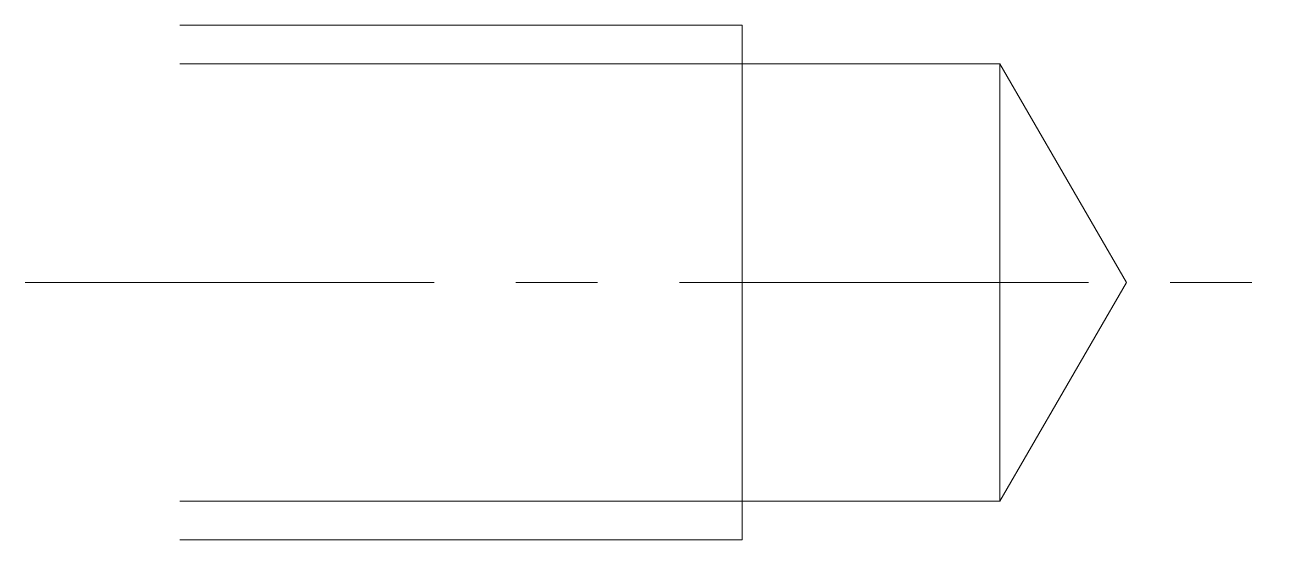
# Model space of a CAD drawing. Header units: millimetres. Extents: x -3 to 21.4, y -5 to 5.
import ezdxf

# ---------------------------------------------------------------- set-up
doc = ezdxf.new("R2010")
doc.units = ezdxf.units.MM
doc.header["$LTSCALE"] = 0.5
doc.linetypes.add('CENTER', pattern=[50.8, 31.75, -6.35, 6.35, -6.35])
doc.layers.get('0').update_dxf_attribs({"color": 9, "lineweight": 15})

msp = doc.modelspace()

# ---------------------------------------------------------------- linework, layer by layer
at = {"color": 5, "ltscale": 0.5}
for p, q in [((0, 5), (10.92, 5)), ((0, -5), (10.92, -5))]:
    msp.add_line(p, q, dxfattribs=at)
at = {"ltscale": 0.5}
for p, q in [((10.92, -5), (10.92, 5)), ((0, 4.25), (15.92, 4.25)), ((15.92, -4.25), (15.92, 4.25)), ((18.374, 0), (15.92, 4.25)), ((18.374, 0), (15.92, -4.25)), ((0, -4.25), (15.92, -4.25))]:
    msp.add_line(p, q, dxfattribs=at)
at = {"color": 1, "linetype": 'CENTER', "ltscale": 0.5}
msp.add_line((-3, 0), (21.374, 0), dxfattribs=at)

doc.saveas('drawing.dxf')
